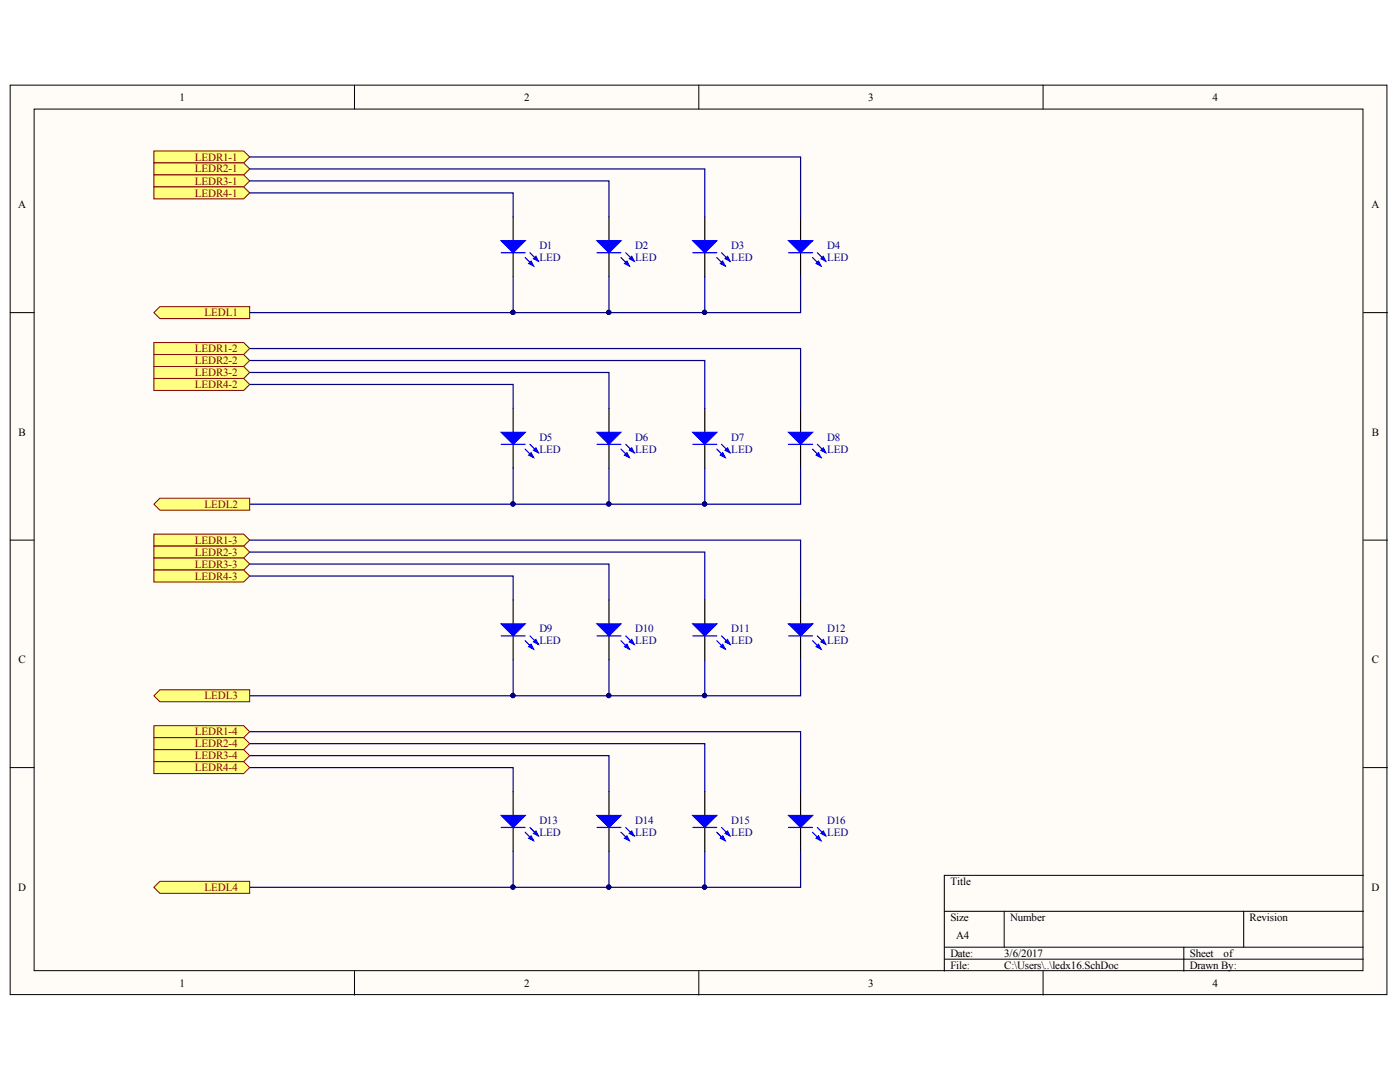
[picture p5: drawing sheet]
<svg xmlns="http://www.w3.org/2000/svg" width="279mm" height="216mm" viewBox="0 0 279 216" stroke-linecap="round" stroke-linejoin="round" font-family="sans-serif">
<defs><g id="words">
<g font-size="2.2">
<text x="35.9" y="20.1">1</text>
<text x="104.6" y="20.1">2</text>
<text x="173.3" y="20.1">3</text>
<text x="242" y="20.1">4</text>
<text x="3.6" y="41.6">A</text>
<text x="273.7" y="41.6">A</text>
<text x="3.7" y="87">B</text>
<text x="273.8" y="87">B</text>
<text x="3.7" y="132.4">C</text>
<text x="273.8" y="132.4">C</text>
<text x="3.6" y="177.8">D</text>
<text x="189.7" y="176.6">Title</text>
<text x="273.7" y="177.8">D</text>
<text x="189.7" y="183.8">Size</text>
<text x="201.6" y="183.8">Number</text>
<text x="249.4" y="183.8">Revision</text>
<text x="189.7" y="191">Date:</text>
<text x="190.8" y="187.3">A4</text>
<text x="200.4" y="191">3/6/2017</text>
<text x="237.4" y="191">Sheet</text>
<text x="244.2" y="191">of</text>
<text x="35.9" y="196.9">1</text>
<text x="104.6" y="196.9">2</text>
<text x="173.3" y="196.9">3</text>
<text x="189.7" y="193.3">File:</text>
<text x="200.4" y="193.3">C:\Users\..\ledx16.SchDoc</text>
<text x="237.4" y="193.3">Drawn By:</text>
<text x="242" y="196.9">4</text>
</g>
<g font-size="2.2" fill="#800000">
<text x="38.9" y="32">LEDR1-1</text>
<text x="38.9" y="34.4">LEDR2-1</text>
<text x="38.9" y="36.9">LEDR3-1</text>
<text x="38.9" y="39.2">LEDR4-1</text>
<text x="40.8" y="63.1">LEDL1</text>
<text x="38.9" y="70.2">LEDR1-2</text>
<text x="38.9" y="72.7">LEDR2-2</text>
<text x="38.9" y="75.1">LEDR3-2</text>
<text x="38.9" y="77.4">LEDR4-2</text>
<text x="40.8" y="101.4">LEDL2</text>
<text x="38.9" y="108.5">LEDR1-3</text>
<text x="38.9" y="110.9">LEDR2-3</text>
<text x="38.9" y="113.3">LEDR3-3</text>
<text x="38.9" y="115.6">LEDR4-3</text>
<text x="40.8" y="139.6">LEDL3</text>
<text x="38.9" y="146.7">LEDR1-4</text>
<text x="38.9" y="149.1">LEDR2-4</text>
<text x="38.9" y="151.5">LEDR3-4</text>
<text x="38.9" y="153.9">LEDR4-4</text>
<text x="40.8" y="177.8">LEDL4</text>
</g>
<g font-size="2.2" fill="#000080">
<text x="107.6" y="49.7">D1</text>
<text x="107.6" y="52.2">LED</text>
<text x="126.8" y="49.7">D2</text>
<text x="126.8" y="52.2">LED</text>
<text x="145.9" y="49.7">D3</text>
<text x="145.9" y="52.2">LED</text>
<text x="165.1" y="49.7">D4</text>
<text x="165.1" y="52.2">LED</text>
<text x="107.6" y="87.9">D5</text>
<text x="126.8" y="87.9">D6</text>
<text x="145.9" y="87.9">D7</text>
<text x="165.1" y="87.9">D8</text>
<text x="107.6" y="90.4">LED</text>
<text x="126.8" y="90.4">LED</text>
<text x="145.9" y="90.4">LED</text>
<text x="165.1" y="90.4">LED</text>
<text x="107.6" y="126.2">D9</text>
<text x="107.6" y="128.6">LED</text>
<text x="126.8" y="126.2">D10</text>
<text x="126.8" y="128.6">LED</text>
<text x="145.9" y="126.2">D11</text>
<text x="145.9" y="128.6">LED</text>
<text x="165.1" y="126.2">D12</text>
<text x="165.1" y="128.6">LED</text>
<text x="107.6" y="164.4">D13</text>
<text x="107.6" y="166.8">LED</text>
<text x="126.8" y="164.4">D14</text>
<text x="126.8" y="166.8">LED</text>
<text x="145.9" y="164.4">D15</text>
<text x="145.9" y="166.8">LED</text>
<text x="165.1" y="164.4">D16</text>
<text x="165.1" y="166.8">LED</text>
</g>
</g></defs>
<g fill="#fffcf8" stroke="#000" stroke-width=".2">
<path d="M2 17h274.8v181.5h-274.8z"/>
<path d="M6.8 21.8h265.2v171.9h-265.2z"/>
</g>
<g fill="none" stroke="#000" stroke-width=".2">
<path d="M70.7 17v4.8M139.5 17v4.8M208.2 17v4.8M2 62.4h4.8M272.1 62.4h4.8M2 107.8h4.8M272.1 107.8h4.8M2 153.2h4.8M272.1 153.2h4.8M272.1 174.7h-83.6v19.1M70.7 193.8v4.8M139.5 193.8v4.8"/>
<path d="M188.5 181.8h83.6M188.5 189h83.6M188.5 191.4h83.6M200.4 181.8v7.2M208.2 193.8v4.8M236.3 189v4.8M248.2 181.8v7.2"/>
</g>
<g fill="none" stroke="#000" stroke-width=".24">
<path d="M102.4 43.3v4.7M102.4 50.4v4.8M121.5 43.3v4.7M121.5 50.4v4.8M140.7 43.3v4.7M140.7 50.4v4.8M159.8 43.3v4.7M159.8 50.4v4.8M102.4 81.5v4.8M102.4 88.7v4.7M121.5 81.5v4.8M121.5 88.7v4.7"/>
<path d="M140.7 81.5v4.8M140.7 88.7v4.7M159.8 81.5v4.8M159.8 88.7v4.7M102.4 157.9v4.8M121.5 157.9v4.8M140.7 157.9v4.8M159.8 157.9v4.8M102.4 165.1v4.8M121.5 165.1v4.8M140.7 165.1v4.8M159.8 165.1v4.8"/>
</g>
<g fill="#00f" stroke="#00f" stroke-width=".24">
<path d="M100 86.3h4.8l-2.4 2.4z"/>
<path d="M105.5 90.8l.5-.5 .5 1z"/>
<path d="M106.5 89.9l.5-.5 .4 .9z"/>
<path d="M119.1 86.3h4.8l-2.4 2.4z"/>
<path d="M124.6 90.8l.5-.5 .5 1z"/>
<path d="M125.6 89.9l.5-.5 .5 .9z"/>
<path d="M138.3 86.3h4.7l-2.3 2.4z"/>
<path d="M143.8 90.8l.4-.5 .5 1z"/>
<path d="M144.7 89.9l.5-.5 .5 .9z"/>
<path d="M157.4 86.3h4.8l-2.4 2.4z"/>
<path d="M162.9 90.8l.5-.5 .4 1z"/>
<path d="M163.8 89.9l.5-.5 .5 .9z"/>
<path d="M100 162.7h4.8l-2.4 2.4z"/>
<path d="M105.5 167.3l.5-.5 .5 .9z"/>
<path d="M106.5 166.3l.5-.5 .4 1z"/>
<path d="M119.1 162.7h4.8l-2.4 2.4z"/>
<path d="M124.6 167.3l.5-.5 .5 .9z"/>
<path d="M125.6 166.3l.5-.5 .5 1z"/>
<path d="M138.3 162.7h4.7l-2.3 2.4z"/>
<path d="M143.8 167.3l.4-.5 .5 .9z"/>
<path d="M144.7 166.3l.5-.5 .5 1z"/>
<path d="M157.4 162.7h4.8l-2.4 2.4z"/>
<path d="M162.9 167.3l.5-.5 .4 .9z"/>
<path d="M163.8 166.3l.5-.5 .5 1z"/>
<path d="M100 48h4.8l-2.4 2.4z"/>
<path d="M105.5 52.6l.5-.5 .5 1z"/>
<path d="M106.5 51.6l.5-.4 .4 .9z"/>
<path d="M119.1 48h4.8l-2.4 2.4z"/>
<path d="M124.6 52.6l.5-.5 .5 1z"/>
<path d="M125.6 51.6l.5-.4 .5 .9z"/>
<path d="M138.3 48h4.7l-2.3 2.4z"/>
<path d="M143.8 52.6l.4-.5 .5 1z"/>
<path d="M144.7 51.6l.5-.4 .5 .9z"/>
<path d="M157.4 48h4.8l-2.4 2.4z"/>
<path d="M162.9 52.6l.5-.5 .4 1z"/>
<path d="M163.8 51.6l.5-.4 .5 .9z"/>
</g>
<g fill="none" stroke="#00f" stroke-width=".24">
<path d="M100 50.4h4.8M104.8 51.4l1.7 1.7M105.8 50.4l1.6 1.7M119.1 50.4h4.8M123.9 51.4l1.7 1.7M124.9 50.4l1.7 1.7M138.3 50.4h4.7M143 51.4l1.7 1.7M144 50.4l1.7 1.7M157.4 50.4h4.8M162.2 51.4l1.6 1.7M163.1 50.4l1.7 1.7"/>
<path d="M100 88.7h4.8M104.8 89.6l1.7 1.7M105.8 88.7l1.6 1.6M119.1 88.7h4.8M123.9 89.6l1.7 1.7M124.9 88.7l1.7 1.6M138.3 88.7h4.7M143 89.6l1.7 1.7M144 88.7l1.7 1.6M157.4 88.7h4.8M162.2 89.6l1.6 1.7M163.1 88.7l1.7 1.6"/>
<path d="M100 165.1h4.8M104.8 166.1l1.7 1.6M105.8 165.1l1.6 1.7M119.1 165.1h4.8M123.9 166.1l1.7 1.6M124.9 165.1l1.7 1.7M138.3 165.1h4.7M143 166.1l1.7 1.6M144 165.1l1.7 1.7M157.4 165.1h4.8M162.2 166.1l1.6 1.6M163.1 165.1l1.7 1.7"/>
</g>
<g fill="#ffff80" stroke="#800000" stroke-width=".2">
<path d="M30.7 30.1h17.9l1.2 1.2-1.2 1.2h-17.9z" fill-rule="evenodd"/>
<path d="M30.7 32.5h17.9l1.2 1.2-1.2 1.2h-17.9z" fill-rule="evenodd"/>
<path d="M30.7 34.9h17.9l1.2 1.2-1.2 1.2h-17.9z" fill-rule="evenodd"/>
<path d="M30.7 37.3h17.9l1.2 1.2-1.2 1.2h-17.9z" fill-rule="evenodd"/>
<path d="M30.7 62.4l1.2-1.2h17.9v2.4h-17.9z" fill-rule="evenodd"/>
</g>
<path d="M102.4 119.7v4.8M121.5 119.7v4.8M140.7 119.7v4.8M159.8 119.7v4.8M102.4 126.9v4.8M121.5 126.9v4.8M140.7 126.9v4.8M159.8 126.9v4.8" fill="none" stroke="#000" stroke-width=".24"/>
<g fill="#00f" stroke="#00f" stroke-width=".24">
<path d="M100 124.5h4.8l-2.4 2.4z"/>
<path d="M105.5 129l.5-.4 .5 .9z"/>
<path d="M106.5 128.1l.5-.5 .4 1z"/>
<path d="M119.1 124.5h4.8l-2.4 2.4z"/>
<path d="M124.6 129l.5-.4 .5 .9z"/>
<path d="M125.6 128.1l.5-.5 .5 1z"/>
<path d="M138.3 124.5h4.7l-2.3 2.4z"/>
<path d="M143.8 129l.4-.4 .5 .9z"/>
<path d="M144.7 128.1l.5-.5 .5 1z"/>
<path d="M157.4 124.5h4.8l-2.4 2.4z"/>
<path d="M162.9 129l.5-.4 .4 .9z"/>
<path d="M163.8 128.1l.5-.5 .5 1z"/>
</g>
<path d="M100 126.9h4.8M104.8 127.8l1.7 1.7M105.8 126.9l1.6 1.7M119.1 126.9h4.8M123.9 127.8l1.7 1.7M124.9 126.9l1.7 1.7M138.3 126.9h4.7M143 127.8l1.7 1.7M144 126.9l1.7 1.7M157.4 126.9h4.8M162.2 127.8l1.6 1.7M163.1 126.9l1.7 1.7" fill="none" stroke="#00f" stroke-width=".24"/>
<g fill="none" stroke="#000080" stroke-width=".24">
<path d="M49.8 31.3h110v12M49.8 33.7h90.9v9.6M49.8 36.1h71.7v7.2M49.8 38.5h52.6v4.8M102.4 55.2v7.2h19.1v-7.2M140.7 55.2v7.2h-19.2M159.8 55.2v7.2h-19.1M49.8 69.5h110v12M49.8 71.9h90.9v9.6M49.8 74.3h71.7v7.2M49.8 76.7h52.6v4.8M49.8 62.4h52.6"/>
<path d="M102.4 93.4v7.2h19.1v-7.2M140.7 93.4v7.2h-19.2M159.8 93.4v7.2h-19.1M49.8 107.8h110v11.9M49.8 110.2h90.9v9.5M49.8 112.6h71.7v7.1M49.8 114.9h52.6v4.8M49.8 100.6h52.6M49.8 138.8h52.6M102.4 131.7v7.1h19.1v-7.1M140.7 131.7v7.1h-19.2M159.8 131.7v7.1h-19.1"/>
<path d="M49.8 146h110v11.9M49.8 148.4h90.9v9.5M49.8 150.8h71.7v7.1M49.8 153.2h52.6v4.7M49.8 177.1h52.6M102.4 169.9v7.2h19.1v-7.2M140.7 169.9v7.2h-19.2M159.8 169.9v7.2h-19.1"/>
</g>
<g fill="#000080" stroke="#000080" stroke-width=".2">
<circle cx="102.4" cy="177" r=".43"/>
<circle cx="121.5" cy="177" r=".43"/>
<circle cx="140.6" cy="177" r=".43"/>
<circle cx="102.4" cy="100.6" r=".43"/>
<circle cx="121.5" cy="100.6" r=".43"/>
<circle cx="140.6" cy="100.6" r=".43"/>
<circle cx="102.4" cy="62.3" r=".43"/>
<circle cx="121.5" cy="62.3" r=".43"/>
<circle cx="140.6" cy="62.3" r=".43"/>
<circle cx="102.4" cy="138.8" r=".43"/>
<circle cx="121.5" cy="138.8" r=".43"/>
<circle cx="140.6" cy="138.8" r=".43"/>
</g>
<g fill="#ffff80" stroke="#800000" stroke-width=".2">
<path d="M30.7 68.4h17.9l1.2 1.1-1.2 1.2h-17.9z" fill-rule="evenodd"/>
<path d="M30.7 70.7h17.9l1.2 1.2-1.2 1.2h-17.9z" fill-rule="evenodd"/>
<path d="M30.7 73.1h17.9l1.2 1.2-1.2 1.2h-17.9z" fill-rule="evenodd"/>
<path d="M30.7 75.5h17.9l1.2 1.2-1.2 1.2h-17.9z" fill-rule="evenodd"/>
<path d="M30.7 100.6l1.2-1.2h17.9v2.4h-17.9z" fill-rule="evenodd"/>
<path d="M30.7 106.6h17.9l1.2 1.2-1.2 1.2h-17.9z" fill-rule="evenodd"/>
<path d="M30.7 109h17.9l1.2 1.2-1.2 1.2h-17.9z" fill-rule="evenodd"/>
<path d="M30.7 111.4h17.9l1.2 1.2-1.2 1.1h-17.9z" fill-rule="evenodd"/>
<path d="M30.7 113.7h17.9l1.2 1.2-1.2 1.2h-17.9z" fill-rule="evenodd"/>
<path d="M30.7 138.8l1.2-1.2h17.9v2.4h-17.9z" fill-rule="evenodd"/>
<path d="M30.7 144.8h17.9l1.2 1.2-1.2 1.2h-17.9z" fill-rule="evenodd"/>
<path d="M30.7 147.2h17.9l1.2 1.2-1.2 1.2h-17.9z" fill-rule="evenodd"/>
<path d="M30.7 149.6h17.9l1.2 1.2-1.2 1.2h-17.9z" fill-rule="evenodd"/>
<path d="M30.7 152h17.9l1.2 1.2-1.2 1.2h-17.9z" fill-rule="evenodd"/>
<path d="M30.7 177.1l1.2-1.2h17.9v2.4h-17.9z" fill-rule="evenodd"/>
</g>
<use href="#words"/>
</svg>
